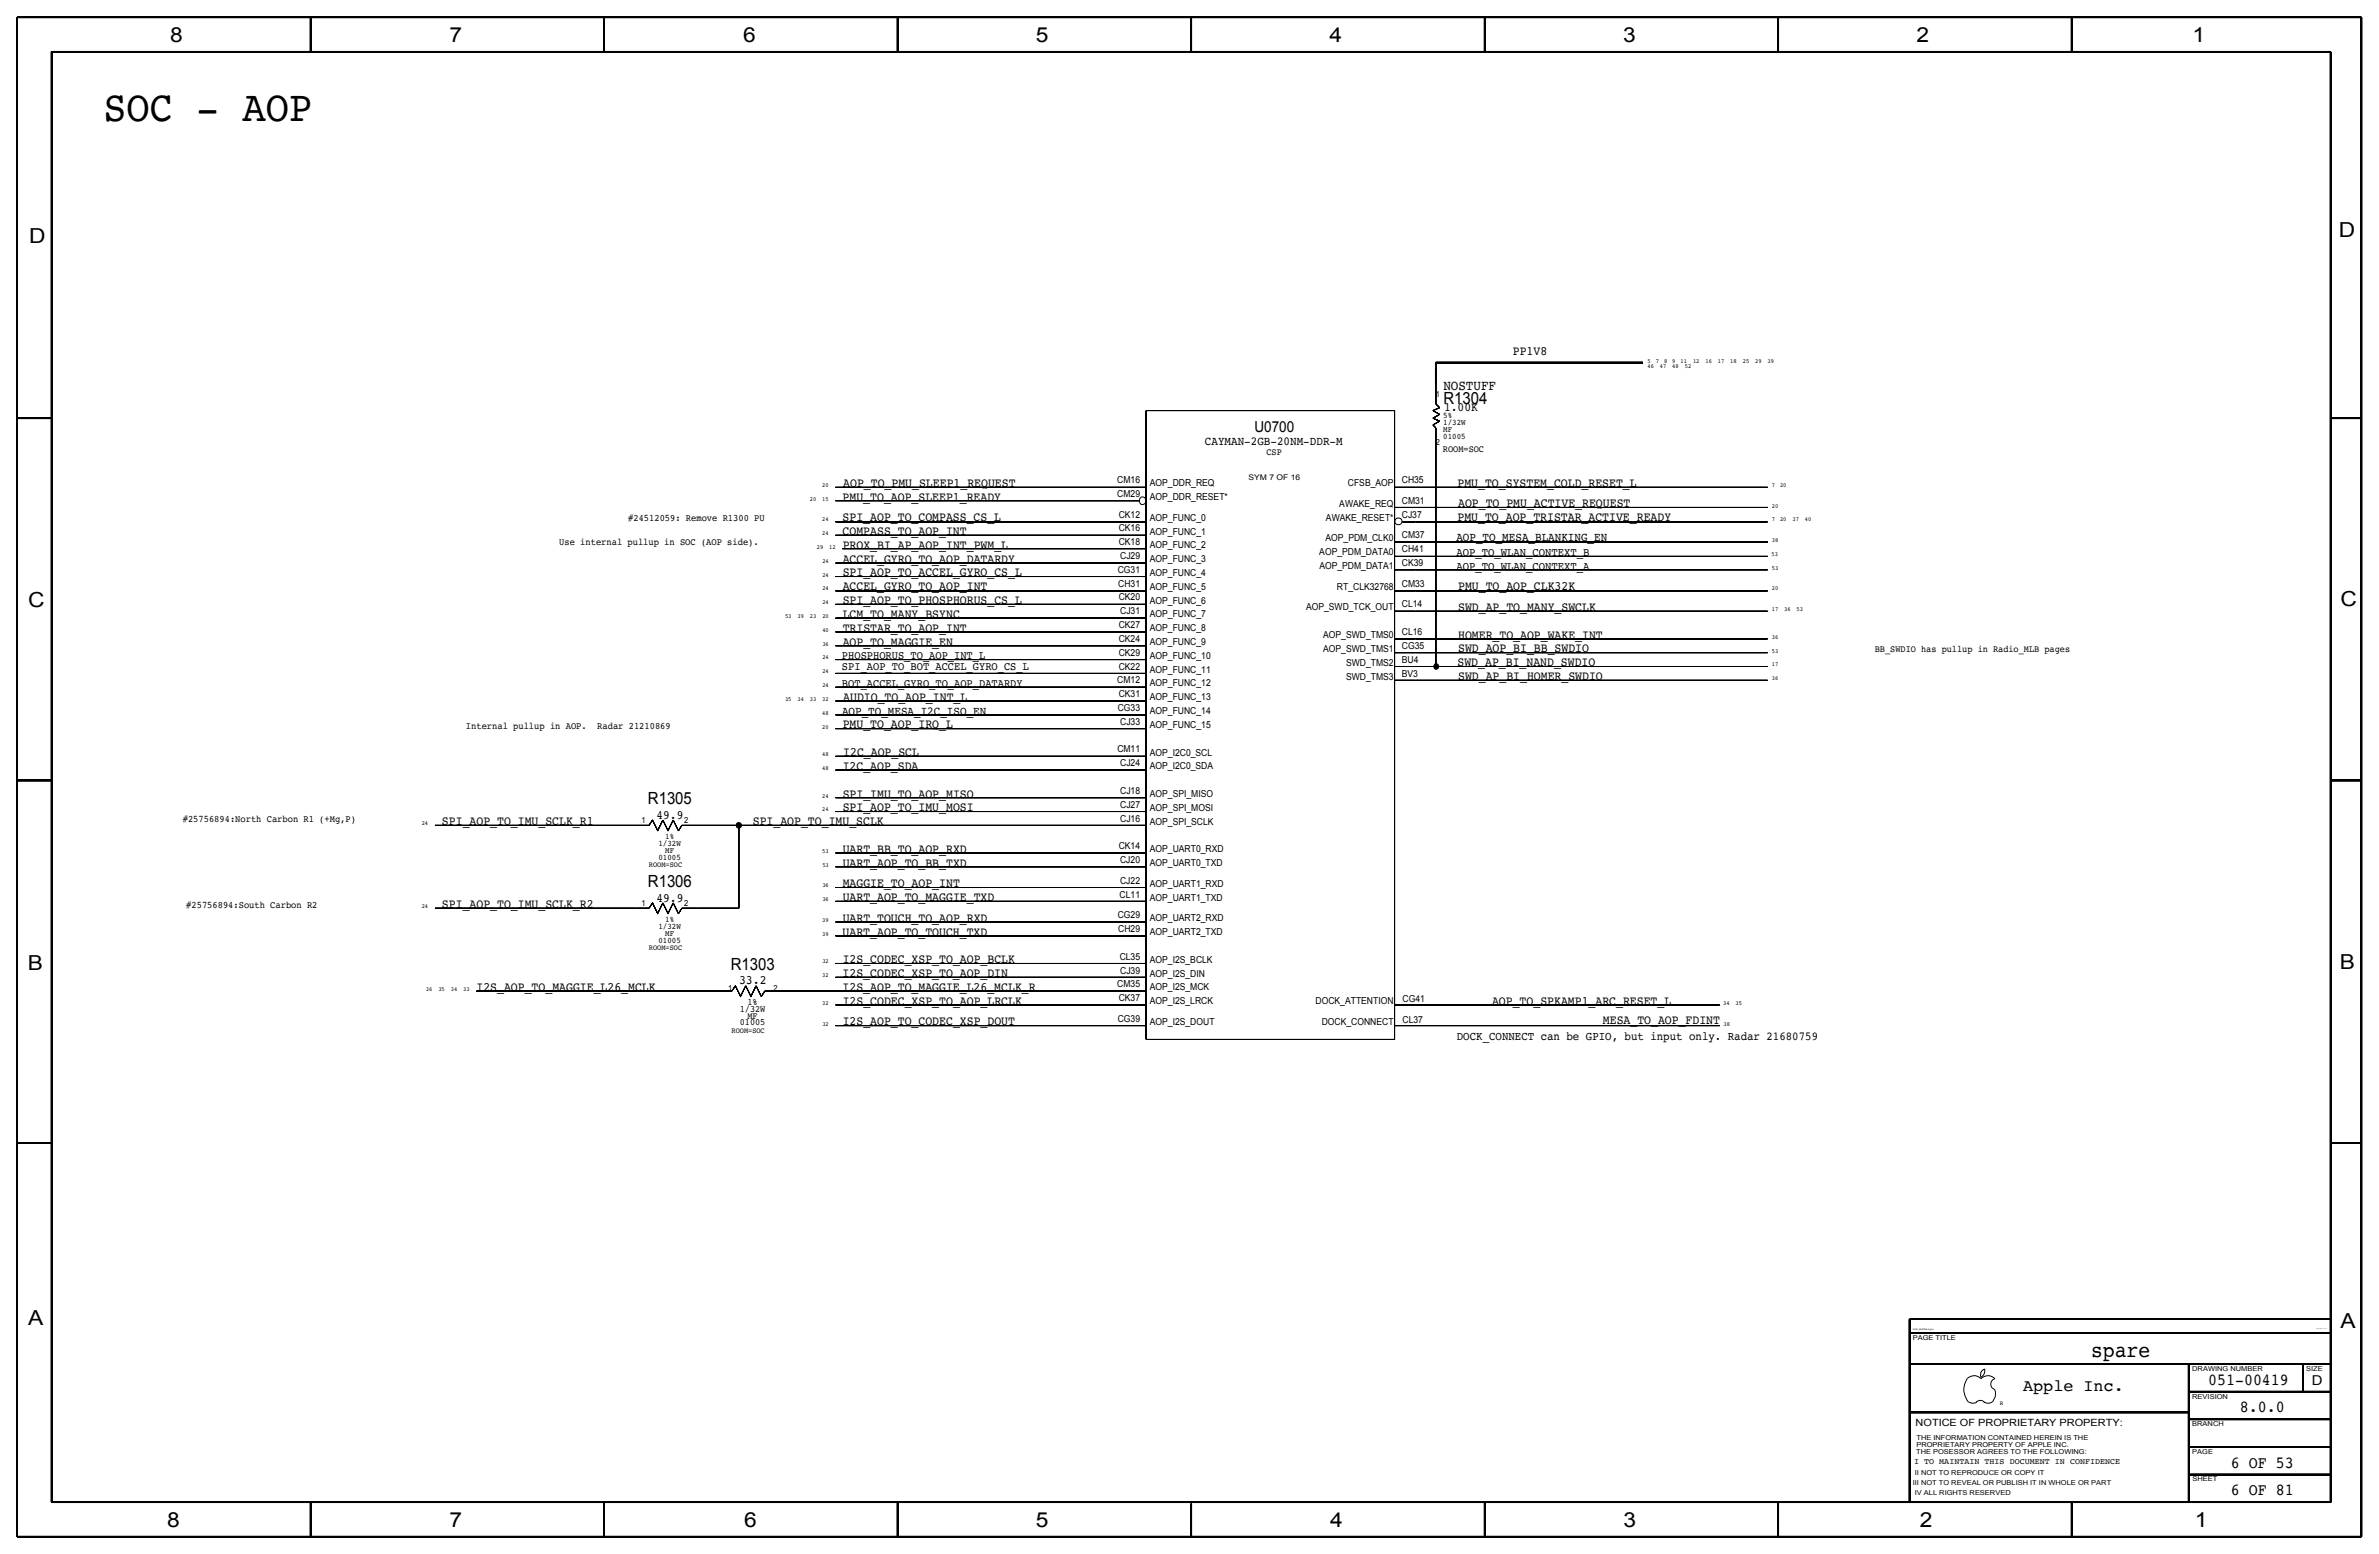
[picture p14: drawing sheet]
<svg xmlns="http://www.w3.org/2000/svg" width="875mm" height="572mm" viewBox="0 0 875 572" stroke-linecap="round" stroke-linejoin="round" font-family="sans-serif">
<defs><g id="words">
<text font-size="15.9" x="38.1" y="44.4">SOC - AOP</text>
<text font-size="8.1" x="769.2" y="499.1">spare</text>
<g font-size="7.6">
<text x="62.5" y="15.5">8</text>
<text x="165.4" y="15.5">7</text>
<text x="273.3" y="15.5">6</text>
<text x="381" y="15.5">5</text>
<text x="489" y="15.5">4</text>
<text x="597" y="15.5">3</text>
<text x="704.9" y="15.5">2</text>
<text x="806.5" y="15.5">1</text>
<text x="10.7" y="89.5">D</text>
<text x="860.3" y="87.2">D</text>
<text x="10.4" y="223.3">C</text>
<text x="860.8" y="222.8">C</text>
<text x="10.2" y="356.7">B</text>
<text x="860.6" y="356.4">B</text>
<text x="10.4" y="487.5">A</text>
<text x="860.8" y="488.2">A</text>
<text x="61.5" y="561.7">8</text>
<text x="165.4" y="561.7">7</text>
<text x="273.8" y="561.6">6</text>
<text x="381" y="561.7">5</text>
<text x="489.2" y="561.7">4</text>
<text x="597.1" y="561.6">3</text>
<text x="706.2" y="561.7">2</text>
<text x="807.3" y="561.7">1</text>
</g>
<g font-size="6.2">
<text x="531" y="148.5">R1304</text>
<text x="238.3" y="295.9">R1305</text>
<text x="238.3" y="326.3">R1306</text>
<text x="268.8" y="356.8">R1303</text>
<text x="812.2" y="509.3">051-00419</text>
<text x="744.2" y="511.5">Apple Inc.</text>
<text x="823.9" y="519.4">8.0.0</text>
<text x="820.6" y="539.7">6 OF 53</text>
<text x="820.6" y="549.9">6 OF 81</text>
</g>
<text font-size="5.6" x="461.4" y="158.8">U0700</text>
<text font-size="5.2" x="530.9" y="143.4">NOSTUFF</text>
<text font-size="5" x="850.3" y="509.3">D</text>
<g font-size="4.7">
<text x="556.4" y="130.7">PP1V8</text>
<text x="531.1" y="151.2">1.00K</text>
<text x="310.2" y="179">AOP_TO_PMU_SLEEP1_REQUEST</text>
<text x="536.1" y="179">PMU_TO_SYSTEM_COLD_RESET_L</text>
<text x="309.9" y="184.1">PMU_TO_AOP_SLEEP1_READY</text>
<text x="309.9" y="191.7">SPI_AOP_TO_COMPASS_CS_L</text>
<text x="536.1" y="191.7">PMU_TO_AOP_TRISTAR_ACTIVE_READY</text>
<text x="536.3" y="186.6">AOP_TO_PMU_ACTIVE_REQUEST</text>
<text x="309.9" y="196.8">COMPASS_TO_AOP_INT</text>
<text x="310" y="201.9">PROX_BI_AP_AOP_INT_PWM_L</text>
<text x="310" y="206.9">ACCEL_GYRO_TO_AOP_DATARDY</text>
<text x="310" y="212">SPI_AOP_TO_ACCEL_GYRO_CS_L</text>
<text x="310" y="217.1">ACCEL_GYRO_TO_AOP_INT</text>
<text x="536.3" y="217.1">PMU_TO_AOP_CLK32K</text>
<text x="310" y="227.2">LCM_TO_MANY_BSYNC</text>
<text x="310" y="222.2">SPI_AOP_TO_PHOSPHORUS_CS_L</text>
<text x="536.3" y="224.7">SWD_AP_TO_MANY_SWCLK</text>
<text x="310" y="232.3">TRISTAR_TO_AOP_INT</text>
<text x="310" y="237.4">AOP_TO_MAGGIE_EN</text>
<text x="536.3" y="240">SWD_AOP_BI_BB_SWDIO</text>
<text x="536.3" y="234.9">HOMER_TO_AOP_WAKE_INT</text>
<text x="536.1" y="245">SWD_AP_BI_NAND_SWDIO</text>
<text x="536.3" y="250.1">SWD_AP_BI_HOMER_SWDIO</text>
<text x="310.2" y="257.7">AUDIO_TO_AOP_INT_L</text>
<text x="310" y="267.9">PMU_TO_AOP_IRQ_L</text>
<text x="310.2" y="278.1">I2C_AOP_SCL</text>
<text x="310" y="283.1">I2C_AOP_SDA</text>
<text x="310" y="293.3">SPI_IMU_TO_AOP_MISO</text>
<text x="310" y="298.4">SPI_AOP_TO_IMU_MOSI</text>
<text x="162.6" y="303.5">SPI_AOP_TO_IMU_SCLK_R1</text>
<text x="241.4" y="301.1">49.9</text>
<text x="276.9" y="303.5">SPI_AOP_TO_IMU_SCLK</text>
<text x="310" y="313.6">UART_BB_TO_AOP_RXD</text>
<text x="310" y="318.7">UART_AOP_TO_BB_TXD</text>
<text x="310" y="326.3">MAGGIE_TO_AOP_INT</text>
<text x="162.6" y="334">SPI_AOP_TO_IMU_SCLK_R2</text>
<text x="241.4" y="331.5">49.9</text>
<text x="310" y="331.4">UART_AOP_TO_MAGGIE_TXD</text>
<text x="310" y="339">UART_TOUCH_TO_AOP_RXD</text>
<text x="309.9" y="344.1">UART_AOP_TO_TOUCH_TXD</text>
<text x="309.9" y="359.4">I2S_CODEC_XSP_TO_AOP_DIN</text>
<text x="310" y="354.3">I2S_CODEC_XSP_TO_AOP_BCLK</text>
<text x="175.3" y="364.5">I2S_AOP_TO_MAGGIE_L26_MCLK</text>
<text x="271.8" y="361.9">33.2</text>
<text x="309.9" y="364.5">I2S_AOP_TO_MAGGIE_L26_MCLK_R</text>
<text x="310" y="369.5">I2S_CODEC_XSP_TO_AOP_LRCLK</text>
<text x="548.8" y="369.5">AOP_TO_SPKAMP1_ARC_RESET_L</text>
<text x="310" y="377.1">I2S_AOP_TO_CODEC_XSP_DOUT</text>
<text x="589.6" y="376.6">MESA_TO_AOP_FDINT</text>
</g>
<g font-size="4.5">
<text x="443.2" y="163.7">CAYMAN-2GB-20NM-DDR-M</text>
<text x="535.7" y="198.8">AOP_TO_MESA_BLANKING_EN</text>
<text x="309.7" y="262.8">AOP_TO_MESA_I2C_ISO_EN</text>
</g>
<g font-size="4.4">
<text x="535.7" y="209.6">AOP_TO_WLAN_CONTEXT_A</text>
<text x="535.7" y="204.5">AOP_TO_WLAN_CONTEXT_B</text>
<text x="535.9" y="382.3">DOCK_CONNECT can be GPIO, but input only. Radar 21680759</text>
</g>
<g font-size="4.3">
<text x="309.7" y="242.5">PHOSPHORUS_TO_AOP_INT_L</text>
<text x="309.7" y="246.3">SPI_AOP_TO_BOT_ACCEL_GYRO_CS_L</text>
<text x="309.7" y="252.7">BOT_ACCEL_GYRO_TO_AOP_DATARDY</text>
</g>
<text font-size="3.7" x="704.6" y="524.5">NOTICE OF PROPRIETARY PROPERTY:</text>
<g font-size="3.6">
<text x="231.1" y="191.8">#24512059: Remove R1300 PU</text>
<text x="205.7" y="200.5">Use internal pullup in SOC (AOP side).</text>
<text x="171.4" y="268">Internal pullup in AOP.</text>
<text x="219.7" y="268">Radar 21210869</text>
<text x="67.2" y="302.2">#25756894:North Carbon R1 (+Mg,P)</text>
<text x="68.5" y="334">#25756894:South Carbon R2</text>
</g>
<g font-size="3.5">
<text x="465.8" y="167.5">CSP</text>
<text x="530.8" y="166.1">ROOM=SOC</text>
<text x="411" y="177.6">CM16</text>
<text x="422.9" y="178.8">AOP_DDR_REQ</text>
<text x="495.8" y="178.8">CFSB_AOP</text>
<text x="515.6" y="177.7">CH35</text>
<text x="411" y="182.7">CM29</text>
<text x="422.9" y="183.9">AOP_DDR_RESET*</text>
<text x="515.6" y="185.3">CM31</text>
<text x="411.5" y="190.3">CK12</text>
<text x="422.9" y="191.5">AOP_FUNC_0</text>
<text x="487.7" y="191.5">AWAKE_RESET*</text>
<text x="492.6" y="186.4">AWAKE_REQ</text>
<text x="515.6" y="190.4">CJ37</text>
<text x="411.5" y="195.4">CK16</text>
<text x="422.9" y="196.6">AOP_FUNC_1</text>
<text x="515.6" y="198">CM37</text>
<text x="411.5" y="200.5">CK18</text>
<text x="422.9" y="201.7">AOP_FUNC_2</text>
<text x="487.5" y="199.1">AOP_PDM_CLK0</text>
<text x="515.6" y="203.1">CH41</text>
<text x="412" y="205.6">CJ29</text>
<text x="422.9" y="206.7">AOP_FUNC_3</text>
<text x="485.3" y="204.2">AOP_PDM_DATA0</text>
<text x="485.3" y="209.3">AOP_PDM_DATA1</text>
<text x="515.6" y="208.2">CK39</text>
<text x="411.1" y="210.7">CG31</text>
<text x="411.3" y="215.7">CH31</text>
<text x="422.9" y="211.8">AOP_FUNC_4</text>
<text x="515.6" y="215.8">CM33</text>
<text x="411.5" y="220.8">CK20</text>
<text x="422.9" y="216.9">AOP_FUNC_5</text>
<text x="422.9" y="222">AOP_FUNC_6</text>
<text x="491.8" y="216.9">RT_CLK32768</text>
<text x="412" y="225.9">CJ31</text>
<text x="422.9" y="227.1">AOP_FUNC_7</text>
<text x="480.4" y="224.5">AOP_SWD_TCK_OUT</text>
<text x="515.6" y="223.4">CL14</text>
<text x="411.5" y="231">CK27</text>
<text x="422.9" y="232.1">AOP_FUNC_8</text>
<text x="515.6" y="233.6">CL16</text>
<text x="411.5" y="236.1">CK24</text>
<text x="422.9" y="237.2">AOP_FUNC_9</text>
<text x="486.7" y="239.8">AOP_SWD_TMS1</text>
<text x="486.7" y="234.7">AOP_SWD_TMS0</text>
<text x="515.6" y="238.7">CG35</text>
<text x="689.6" y="239.9">BB_SWDIO has pullup in Radio_MLB pages</text>
<text x="411.5" y="241.2">CK29</text>
<text x="422.9" y="242.3">AOP_FUNC_10</text>
<text x="495.1" y="244.8">SWD_TMS2</text>
<text x="515.6" y="243.7">BU4</text>
<text x="411" y="251.3">CM12</text>
<text x="411.5" y="246.2">CK22</text>
<text x="422.9" y="247.4">AOP_FUNC_11</text>
<text x="495.1" y="249.9">SWD_TMS3</text>
<text x="515.6" y="248.8">BV3</text>
<text x="411.5" y="256.4">CK31</text>
<text x="422.9" y="257.5">AOP_FUNC_13</text>
<text x="422.9" y="252.5">AOP_FUNC_12</text>
<text x="411.1" y="261.5">CG33</text>
<text x="422.9" y="262.6">AOP_FUNC_14</text>
<text x="412" y="266.6">CJ33</text>
<text x="422.9" y="267.7">AOP_FUNC_15</text>
<text x="411" y="276.7">CM11</text>
<text x="412" y="281.8">CJ24</text>
<text x="422.9" y="277.9">AOP_I2C0_SCL</text>
<text x="422.9" y="282.9">AOP_I2C0_SDA</text>
<text x="412" y="292">CJ18</text>
<text x="422.9" y="293.1">AOP_SPI_MISO</text>
<text x="412" y="297.1">CJ27</text>
<text x="422.9" y="298.2">AOP_SPI_MOSI</text>
<text x="412" y="302.2">CJ16</text>
<text x="422.9" y="303.3">AOP_SPI_SCLK</text>
<text x="411.5" y="312.4">CK14</text>
<text x="412" y="317.4">CJ20</text>
<text x="422.9" y="313.4">AOP_UART0_RXD</text>
<text x="422.9" y="318.5">AOP_UART0_TXD</text>
<text x="412" y="325.1">CJ22</text>
<text x="422.9" y="326.1">AOP_UART1_RXD</text>
<text x="411.8" y="330.1">CL11</text>
<text x="422.9" y="331.2">AOP_UART1_TXD</text>
<text x="411.1" y="337.8">CG29</text>
<text x="422.9" y="338.8">AOP_UART2_RXD</text>
<text x="411.3" y="342.8">CH29</text>
<text x="422.9" y="343.9">AOP_UART2_TXD</text>
<text x="411.8" y="353">CL35</text>
<text x="412" y="358.1">CJ39</text>
<text x="422.9" y="359.2">AOP_I2S_DIN</text>
<text x="422.9" y="354.1">AOP_I2S_BCLK</text>
<text x="411" y="363.1">CM35</text>
<text x="422.9" y="364.3">AOP_I2S_MCK</text>
<text x="274.9" y="369.5">1%</text>
<text x="411.5" y="368.2">CK37</text>
<text x="422.9" y="369.3">AOP_I2S_LRCK</text>
<text x="483.9" y="369.3">DOCK_ATTENTION</text>
<text x="515.9" y="368.5">CG41</text>
<text x="272.1" y="372">1/32W</text>
<text x="272.1" y="377.1">01005</text>
<text x="274.9" y="374.6">MF</text>
<text x="411.1" y="375.8">CG39</text>
<text x="422.9" y="377">AOP_I2S_DOUT</text>
<text x="486.2" y="377">DOCK_CONNECT</text>
<text x="515.9" y="376.1">CL37</text>
</g>
<g font-size="3.1">
<text x="528.1" y="145.9">1</text>
<text x="530.9" y="153.8">5%</text>
<text x="530.9" y="158.7">MF</text>
<text x="530.9" y="161.3">01005</text>
<text x="530.9" y="156.2">1/32W</text>
<text x="528.1" y="163.7">2</text>
<text x="235.9" y="302.8">1</text>
<text x="251.7" y="302.8">2</text>
<text x="242.2" y="311.2">1/32W</text>
<text x="244.7" y="308.6">1%</text>
<text x="242.2" y="316.2">01005</text>
<text x="244.7" y="313.7">MF</text>
<text x="235.9" y="333.2">1</text>
<text x="251.7" y="333.2">2</text>
<text x="242.2" y="341.6">1/32W</text>
<text x="244.7" y="339.1">1%</text>
<text x="242.2" y="346.7">01005</text>
<text x="244.7" y="344.2">MF</text>
<text x="267.8" y="364.5">1</text>
<text x="284.5" y="364.5">2</text>
<text x="704.1" y="538.5">I TO MAINTAIN THIS DOCUMENT IN CONFIDENCE</text>
</g>
<g font-size="2.9">
<text x="459.2" y="176.4">SYM 7 OF 16</text>
<text x="238.7" y="318.8">ROOM=SOC</text>
<text x="238.7" y="349.2">ROOM=SOC</text>
<text x="269.1" y="379.7">ROOM=SOC</text>
</g>
<g font-size="2.5">
<text x="703.5" y="492.8">PAGE TITLE</text>
<text x="806.3" y="504.2">DRAWING NUMBER</text>
<text x="848.2" y="504.2">SIZE</text>
<text x="806.3" y="514.4">REVISION</text>
<text x="806.3" y="524.5">BRANCH</text>
<text x="704.9" y="532.1">PROPRIETARY PROPERTY OF APPLE INC.</text>
<text x="704.9" y="529.6">THE INFORMATION CONTAINED HEREIN IS THE</text>
<text x="704.8" y="534.7">THE POSESSOR AGREES TO THE FOLLOWING:</text>
<text x="806.3" y="534.7">PAGE</text>
<text x="704.3" y="542.3">II NOT TO REPRODUCE OR COPY IT</text>
<text x="806.4" y="544.8">SHEET</text>
<text x="703.5" y="546.1">III NOT TO REVEAL OR PUBLISH IT IN WHOLE OR PART</text>
<text x="704.3" y="549.9">IV ALL RIGHTS RESERVED</text>
</g>
<g font-size="2.3">
<text x="606" y="133.3">5</text>
<text x="606" y="135.2">46</text>
<text x="609" y="133.3">7</text>
<text x="610.5" y="135.2">47</text>
<text x="612" y="133.3">8</text>
<text x="615.1" y="133.3">9</text>
<text x="615.1" y="135.2">48</text>
<text x="618.1" y="133.3">11</text>
<text x="619.7" y="135.2">52</text>
<text x="622.7" y="133.3">12</text>
<text x="627.3" y="133.3">16</text>
<text x="631.9" y="133.3">17</text>
<text x="636.4" y="133.3">18</text>
<text x="641" y="133.3">25</text>
<text x="645.6" y="133.3">29</text>
<text x="650.1" y="133.3">39</text>
<text x="302.5" y="179.1">20</text>
<text x="651.7" y="179.1">7</text>
<text x="654.7" y="179.1">20</text>
<text x="297.8" y="184.1">20</text>
<text x="302.4" y="184.1">15</text>
<text x="302.4" y="191.7">24</text>
<text x="651.7" y="186.7">20</text>
<text x="651.7" y="191.8">7</text>
<text x="654.7" y="191.8">20</text>
<text x="659.3" y="191.8">37</text>
<text x="663.9" y="191.8">40</text>
<text x="302.4" y="196.8">24</text>
<text x="300.4" y="201.9">29</text>
<text x="305" y="201.9">12</text>
<text x="651.7" y="199.4">38</text>
<text x="302.5" y="207">24</text>
<text x="651.5" y="204.4">53</text>
<text x="651.7" y="209.5">53</text>
<text x="302.5" y="212">24</text>
<text x="302.5" y="217.1">24</text>
<text x="651.7" y="217.2">20</text>
<text x="288.8" y="227.3">53</text>
<text x="293.3" y="227.3">39</text>
<text x="297.9" y="227.3">23</text>
<text x="302.5" y="227.3">20</text>
<text x="302.5" y="222.2">24</text>
<text x="651.7" y="224.8">17</text>
<text x="656.2" y="224.8">36</text>
<text x="660.8" y="224.8">53</text>
<text x="302.5" y="232.4">40</text>
<text x="302.5" y="237.4">36</text>
<text x="651.7" y="234.9">36</text>
<text x="302.5" y="242.5">24</text>
<text x="651.7" y="240">53</text>
<text x="651.7" y="245">17</text>
<text x="302.5" y="247.6">24</text>
<text x="651.7" y="250.2">36</text>
<text x="288.7" y="257.8">35</text>
<text x="293.3" y="257.8">34</text>
<text x="297.9" y="257.8">33</text>
<text x="302.5" y="257.8">32</text>
<text x="302.5" y="252.7">24</text>
<text x="302.5" y="262.9">48</text>
<text x="302.5" y="268">20</text>
<text x="302.5" y="278.1">48</text>
<text x="302.5" y="283.2">48</text>
<text x="302.5" y="293.4">24</text>
<text x="302.5" y="298.4">24</text>
<text x="155.1" y="303.5">24</text>
<text x="302.5" y="313.7">53</text>
<text x="302.5" y="318.7">53</text>
<text x="302.5" y="326.3">36</text>
<text x="155.1" y="333.9">24</text>
<text x="302.5" y="331.4">36</text>
<text x="302.5" y="339.1">39</text>
<text x="302.4" y="344.1">39</text>
<text x="302.4" y="359.3">32</text>
<text x="302.5" y="354.3">32</text>
<text x="156.7" y="364.5">36</text>
<text x="161.2" y="364.5">35</text>
<text x="165.8" y="364.5">34</text>
<text x="170.4" y="364.5">33</text>
<text x="302.5" y="369.6">32</text>
<text x="633.8" y="369.5">34</text>
<text x="638.3" y="369.5">35</text>
<text x="302.5" y="377.1">32</text>
<text x="634" y="377.1">38</text>
</g>
<text font-size="2.2" x="735.5" y="516.8">R</text>
<text font-size=".9" x="703.5" y="489">SYNC_MASTER=Sync</text>
<text font-size=".4" x="851.9" y="488.9">SYNC_DATE=05/17/2016</text>
</g></defs>
<g fill="none" stroke="#000" stroke-width=".37">
<path d="M421.6 151v231.3v-231.3h91.3h-91.3h91.3v231.3v-231.3v231.3h-91.3h91.3h-91.3zM528.1 141.1v7.4v-7.4v7.4l1.4 1.4-1.4-1.4 1.4 1.4-2.5 1.1 2.5-1.1-2.5 1.1 2.5 1.4-2.5-1.4 2.5 1.4-2.5 1.4 2.5-1.4-2.5 1.4 2.5 1.1-2.5-1.1 2.5 1.1-2.5 1.4 2.5-1.4-2.5 1.4 1.1 1-1.1-1 1.1 1v87.8v-81.4v81.4h-15.2M307.3 179.2h114.3M512.9 179.2h137.3M307.3 191.9h114.3M307.3 196.9h114.3M307.3 184.2h111.8M419.4 183.2a1.28 1.28 0 0 1 1.7 .1 1.28 1.28 0 0 1 0 1.7 1.28 1.28 0 0 1-1.7 .1l-.3-.9zM512.9 186.6h137.3M512.9 199.3h137.3M515.8 191.9h134.4M307.3 207.1h114.3"/>
<path d="M307.3 212h114.3M307.3 217.3h114.3M309.8 201.8h111.8M512.9 204.6h137.3M512.9 209.6h137.3M512.9 217.3h137.3M307.3 222.3h114.3M307.3 232.4h114.3M307.3 237.5h114.3M307.3 227.3h114.3M512.9 224.8h137.3M512.9 235h137.3"/>
<path d="M307.3 247.7h114.3M307.3 252.7h114.3M307.3 242.6h114.3M307.3 257.8h114.3M512.9 240h137.3M512.9 250.2h137.3M528.1 245.1h122.1M307.3 268h114.3M307.3 262.9h114.3M307.3 278.1h114.3M307.3 283.2h114.3M307.3 298.5h114.3"/>
<path d="M307.3 293.4h114.3M160 303.5h78.7h-5.1h5.1l1.3-1.9-1.3 1.9 1.3-1.9 1.9 3.9-1.9-3.9 1.9 3.9 1.9-3.9-1.9 3.9 1.9-3.9 1.9 3.9-1.9-3.9 1.9 3.9 1.9-3.9-1.9 3.9 1.9-3.9 1.9 3.9M271.7 303.5h-20.9h5.7h-5.7l-1.3 2.1M307.3 318.8h114.3M307.3 313.7h114.3M421.6 303.5h-149.9h142.1h-142.1v30.5v-30.5v30.5h-20.9h5.7h-5.7l-1.3 2.1M160 334h78.7h-5.1h5.1l1.3-1.9-1.3 1.9 1.3-1.9 1.9 3.9-1.9-3.9 1.9 3.9 1.9-3.9-1.9 3.9 1.9-3.9 1.9 3.9-1.9-3.9 1.9 3.9 1.9-3.9-1.9 3.9 1.9-3.9 1.9 3.9M307.3 331.5h114.3M307.3 326.4h114.3M307.3 339.1h114.3M307.3 359.4h114.3M307.3 344.2h114.3"/>
<path d="M307.3 354.3h114.3M175.2 364.5h94h-5.1h5.1l1.3-2-1.3 2 1.3-2 1.9 3.9-1.9-3.9 1.9 3.9 1.9-3.9-1.9 3.9 1.9-3.9 1.9 3.9-1.9-3.9 1.9 3.9 1.9-3.9-1.9 3.9 1.9-3.9 1.9 3.9M307.3 377.2h114.3M307.3 369.6h114.3M421.6 364.5h-140.3h5.7h-5.7l-1.3 2M512.9 369.6h119.6M512.9 377.2h119.6M724.1 515.6l.5 .2a2.67 2.67 0 0 0 2.5-.2M726.8 515.7a2.09 2.09 0 0 1 3.1 0M728.6 506.5a2.69 2.69 0 0 0 1.3-3 2.26 2.26 0 0 0-1.3 3M729.7 515.6l.4 .2a2.67 2.67 0 0 0 2.6-.2M733.7 511.1a4.5 4.5 0 0 1-1 4.6"/>
<path d="M733.8 511a2.08 2.08 0 0 1-1.6-2 2.08 2.08 0 0 1 1.6-2 3.5 3.5 0 0 0-5.2 0 3.5 3.5 0 0 0-3.9-.8 3.5 3.5 0 0 0-2.2 3.3 7.1 7.1 0 0 0 1.6 6.2"/>
<circle cx="514.4" cy="191.8" r="1.29"/>
</g>
<g fill="none" stroke="#000" stroke-width=".6" stroke-linecap="butt">
<path d="M6.3 6.4v558.7v-558.7h862.2h-862.2h862.2v558.7v-558.7v558.7h-862.2h862.2h-862.2zM19 19.1v533.4v-533.4h838.2h-838.2h838.2v533.4v-533.4v533.4h-838.2h838.2h-838.2zM114.3 6.4v12.7M222.2 6.4v12.7M330.2 6.4v12.7M438.1 6.4v12.7M546.1 6.4v12.7M654 6.4v12.7M762 6.4v12.7M604.3 133.4h-76.2h76.2h-76.2v7.7M6.3 153.8h12.7M857.2 153.8h11.3"/>
<path d="M6.3 287h12.7M857.2 287h11.3M6.3 420.4h12.7M857.2 420.4h11.3M702.4 490.2h154.8M702.4 490.2v62.3M857.2 485.1h-154.8h154.8h-154.8v5.1M702.4 519.4h102.6M702.4 501.6h154.8M805 501.6v50.9M805 511.8h52.2M847 501.6v10.2"/>
<path d="M805 522h52.2M805 532.1h52.2M114.3 552.5v12.6M222.2 552.5v12.6M330.2 552.5v12.6M438.1 553v12.1M546.1 552.5v12.6M654 552.5v12.6M762 552.5v12.6M805 542.3h52.2"/>
</g>
<g fill="#000" stroke="#000" stroke-width=".37">
<circle cx="528.2" cy="245.2" r=".98"/>
<circle cx="271.7" cy="303.5" r="1.01"/>
</g>
<use href="#words"/>
</svg>
